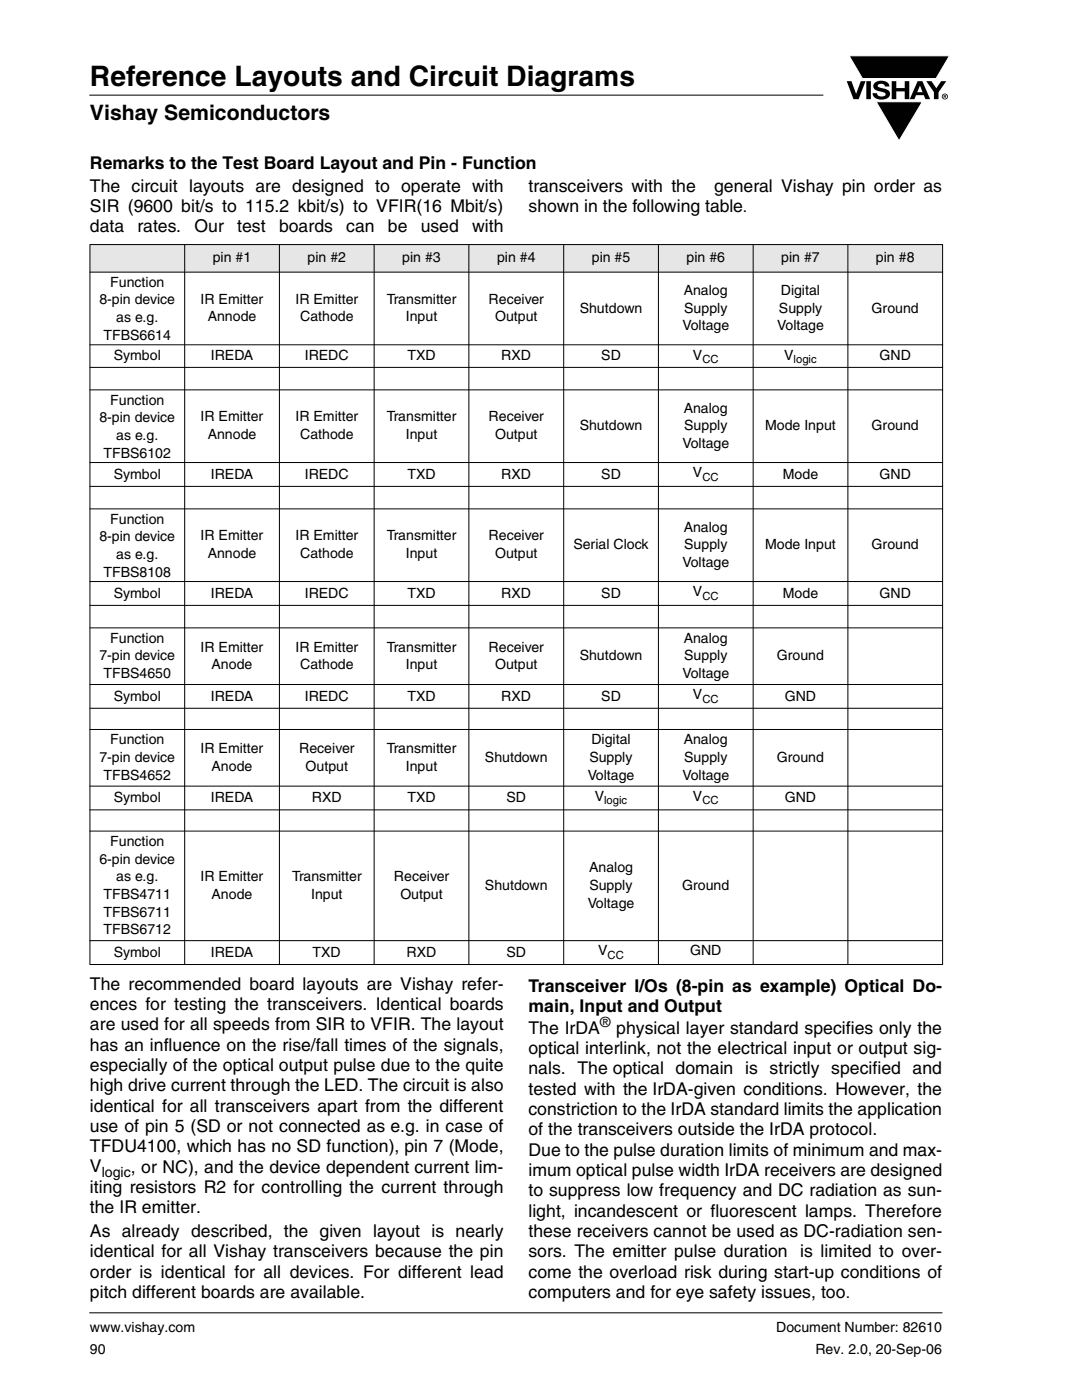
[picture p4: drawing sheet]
<svg xmlns="http://www.w3.org/2000/svg" width="216mm" height="279mm" viewBox="0 0 216 279" stroke-linecap="round" stroke-linejoin="round" font-family="sans-serif">
<defs><g id="words">
<text font-size="5.6" x="17.9" y="17.2">Reference Layouts and Circuit Diagrams</text>
<text font-size="4.2" x="17.9" y="24">Vishay Semiconductors</text>
<g font-size="3.5">
<text x="17.9" y="33.8">Remarks to the Test Board Layout and Pin - Function</text>
<text x="17.9" y="38.3">The circuit layouts are designed to operate with</text>
<text x="105.5" y="38.3">transceivers with the</text>
<text x="142.5" y="38.3">general Vishay pin order as</text>
<text x="17.9" y="42.3">SIR (9600 bit/s to 115.2 kbit/s) to VFIR(16 Mbit/s)</text>
<text x="17.9" y="46.4">data</text>
<text x="27.4" y="46.4">rates.</text>
<text x="38.8" y="46.4">Our</text>
<text x="47.3" y="46.4">test</text>
<text x="55.7" y="46.4">boards</text>
<text x="69.1" y="46.4">can</text>
<text x="77.4" y="46.4">be</text>
<text x="83.9" y="46.4">used</text>
<text x="94.2" y="46.4">with</text>
<text x="105.5" y="42.3">shown in the following table.</text>
<text x="17.9" y="197.5">The recommended board layouts are Vishay refer-</text>
<text x="105.5" y="198">Transceiver I/Os (8-pin as example) Optical Do-</text>
<text x="17.9" y="201.5">ences for testing the transceivers. Identical boards</text>
<text x="105.5" y="202">main, Input and Output</text>
<text x="17.9" y="205.6">are used for all speeds from SIR to VFIR. The layout</text>
<text x="17.9" y="209.7">has an influence on the rise/fall times of the signals,</text>
<text x="105.5" y="206.3">The IrDA</text>
<text x="123" y="206.3">physical layer standard specifies only the</text>
<text x="17.9" y="213.7">especially of the optical output pulse due to the quite</text>
<text x="105.5" y="210.4">optical interlink, not the electrical input or output sig-</text>
<text x="105.5" y="214.4">nals. The optical domain is strictly specified and</text>
<text x="17.9" y="217.8">high drive current through the LED. The circuit is also</text>
<text x="17.9" y="221.8">identical for all transceivers apart from the different</text>
<text x="105.5" y="218.5">tested with the IrDA-given conditions. However, the</text>
<text x="17.9" y="225.9">use of pin 5 (SD or not connected as e.g. in case of</text>
<text x="105.5" y="222.5">constriction to the IrDA standard limits the application</text>
<text x="105.5" y="226.6">of the transceivers outside the IrDA protocol.</text>
<text x="17.9" y="229.9">TFDU4100, which has no SD function), pin 7 (Mode,</text>
<text x="17.9" y="234">V</text>
<text x="26.1" y="234">, or NC), and the device dependent current lim-</text>
<text x="105.5" y="230.7">Due to the pulse duration limits of minimum and max-</text>
<text x="17.9" y="238.1">iting resistors R2 for controlling the current through</text>
<text x="105.5" y="234.7">imum optical pulse width IrDA receivers are designed</text>
<text x="105.5" y="238.8">to suppress low frequency and DC radiation as sun-</text>
<text x="17.9" y="242.1">the IR emitter.</text>
<text x="105.5" y="242.8">light, incandescent or fluorescent lamps. Therefore</text>
<text x="17.9" y="246.9">As already described, the given layout is nearly</text>
<text x="17.9" y="250.9">identical for all Vishay transceivers because the pin</text>
<text x="105.5" y="246.9">these receivers cannot be used as DC-radiation sen-</text>
<text x="105.5" y="250.9">sors. The emitter pulse duration</text>
<text x="159.7" y="250.9">is limited to over-</text>
<text x="17.9" y="255">order is identical for all devices. For different lead</text>
<text x="105.5" y="255">come the overload risk during start-up conditions of</text>
<text x="17.9" y="259">pitch different boards are available.</text>
<text x="105.5" y="259">computers and for eye safety issues, too.</text>
</g>
<g font-size="2.8">
<text x="42.5" y="52.4">pin #1</text>
<text x="61.4" y="52.4">pin #2</text>
<text x="80.3" y="52.4">pin #3</text>
<text x="99.2" y="52.4">pin #4</text>
<text x="118.1" y="52.4">pin #5</text>
<text x="137" y="52.4">pin #6</text>
<text x="155.9" y="52.4">pin #7</text>
<text x="174.8" y="52.4">pin #8</text>
<text x="22" y="57.3">Function</text>
<text x="136.4" y="58.9">Analog</text>
<text x="155.8" y="58.9">Digital</text>
<text x="19.8" y="60.8">8-pin device</text>
<text x="23.2" y="64.3">as e.g.</text>
<text x="40" y="60.6">IR Emitter</text>
<text x="41.4" y="64.2">Annode</text>
<text x="58.9" y="60.6">IR Emitter</text>
<text x="59.9" y="64.2">Cathode</text>
<text x="77.2" y="60.6">Transmitter</text>
<text x="81" y="64.2">Input</text>
<text x="97.5" y="60.6">Receiver</text>
<text x="98.8" y="64.2">Output</text>
<text x="115.7" y="62.4">Shutdown</text>
<text x="136.2" y="65.9">Voltage</text>
<text x="136.5" y="62.4">Supply</text>
<text x="155.1" y="65.9">Voltage</text>
<text x="155.4" y="62.4">Supply</text>
<text x="173.9" y="62.4">Ground</text>
<text x="20.7" y="67.8">TFBS6614</text>
<text x="22.7" y="71.9">Symbol</text>
<text x="42.1" y="71.9">IREDA</text>
<text x="60.8" y="71.9">IREDC</text>
<text x="81.3" y="71.9">TXD</text>
<text x="100" y="71.9">RXD</text>
<text x="120" y="71.9">SD</text>
<text x="138.3" y="71.8">V</text>
<text x="156.5" y="71.8">V</text>
<text x="175.5" y="71.9">GND</text>
<text x="22" y="80.8">Function</text>
<text x="136.4" y="82.4">Analog</text>
<text x="19.8" y="84.3">8-pin device</text>
<text x="23.2" y="87.8">as e.g.</text>
<text x="40" y="84.1">IR Emitter</text>
<text x="41.4" y="87.7">Annode</text>
<text x="58.9" y="84.1">IR Emitter</text>
<text x="59.9" y="87.7">Cathode</text>
<text x="77.2" y="84.1">Transmitter</text>
<text x="81" y="87.7">Input</text>
<text x="97.5" y="84.1">Receiver</text>
<text x="98.8" y="87.7">Output</text>
<text x="115.7" y="85.9">Shutdown</text>
<text x="136.2" y="89.4">Voltage</text>
<text x="136.5" y="85.9">Supply</text>
<text x="152.7" y="85.9">Mode Input</text>
<text x="173.9" y="85.9">Ground</text>
<text x="20.7" y="91.3">TFBS6102</text>
<text x="22.7" y="95.5">Symbol</text>
<text x="42.1" y="95.5">IREDA</text>
<text x="60.8" y="95.5">IREDC</text>
<text x="81.3" y="95.5">TXD</text>
<text x="100" y="95.5">RXD</text>
<text x="120" y="95.5">SD</text>
<text x="138.3" y="95.2">V</text>
<text x="156.2" y="95.5">Mode</text>
<text x="175.5" y="95.5">GND</text>
<text x="22" y="104.5">Function</text>
<text x="40" y="107.9">IR Emitter</text>
<text x="58.9" y="107.9">IR Emitter</text>
<text x="77.2" y="107.9">Transmitter</text>
<text x="97.5" y="107.9">Receiver</text>
<text x="136.4" y="106.1">Analog</text>
<text x="19.8" y="108">8-pin device</text>
<text x="23.2" y="111.6">as e.g.</text>
<text x="41.4" y="111.4">Annode</text>
<text x="59.9" y="111.4">Cathode</text>
<text x="81" y="111.4">Input</text>
<text x="98.8" y="111.4">Output</text>
<text x="114.4" y="109.6">Serial Clock</text>
<text x="136.2" y="113.2">Voltage</text>
<text x="136.5" y="109.6">Supply</text>
<text x="152.7" y="109.6">Mode Input</text>
<text x="173.9" y="109.6">Ground</text>
<text x="20.7" y="115.1">TFBS8108</text>
<text x="22.7" y="119.3">Symbol</text>
<text x="42.1" y="119.3">IREDA</text>
<text x="60.8" y="119.3">IREDC</text>
<text x="81.3" y="119.3">TXD</text>
<text x="100" y="119.3">RXD</text>
<text x="120" y="119.3">SD</text>
<text x="138.3" y="119">V</text>
<text x="156.2" y="119.3">Mode</text>
<text x="175.5" y="119.3">GND</text>
<text x="19.8" y="131.8">7-pin device</text>
<text x="22" y="128.2">Function</text>
<text x="40" y="130">IR Emitter</text>
<text x="58.9" y="130">IR Emitter</text>
<text x="77.2" y="130">Transmitter</text>
<text x="97.5" y="130">Receiver</text>
<text x="115.7" y="131.8">Shutdown</text>
<text x="136.4" y="128.2">Analog</text>
<text x="136.5" y="131.8">Supply</text>
<text x="155" y="131.8">Ground</text>
<text x="20.7" y="135.3">TFBS4650</text>
<text x="42.2" y="133.5">Anode</text>
<text x="59.9" y="133.5">Cathode</text>
<text x="81" y="133.5">Input</text>
<text x="98.8" y="133.5">Output</text>
<text x="136.2" y="135.3">Voltage</text>
<text x="22.7" y="139.8">Symbol</text>
<text x="42.1" y="139.8">IREDA</text>
<text x="60.8" y="139.8">IREDC</text>
<text x="81.3" y="139.8">TXD</text>
<text x="100" y="139.8">RXD</text>
<text x="120" y="139.8">SD</text>
<text x="138.3" y="139.6">V</text>
<text x="156.6" y="139.8">GND</text>
<text x="22" y="148.5">Function</text>
<text x="118" y="148.5">Digital</text>
<text x="136.4" y="148.5">Analog</text>
<text x="19.8" y="152.1">7-pin device</text>
<text x="20.7" y="155.6">TFBS4652</text>
<text x="40" y="150.3">IR Emitter</text>
<text x="42.2" y="153.8">Anode</text>
<text x="59.7" y="150.3">Receiver</text>
<text x="61" y="153.8">Output</text>
<text x="77.2" y="150.3">Transmitter</text>
<text x="81" y="153.8">Input</text>
<text x="96.8" y="152.1">Shutdown</text>
<text x="117.3" y="155.6">Voltage</text>
<text x="117.6" y="152.1">Supply</text>
<text x="136.2" y="155.6">Voltage</text>
<text x="136.5" y="152.1">Supply</text>
<text x="155" y="152.1">Ground</text>
<text x="22.7" y="160.1">Symbol</text>
<text x="42.1" y="160.1">IREDA</text>
<text x="62.2" y="160.1">RXD</text>
<text x="81.3" y="160.1">TXD</text>
<text x="101" y="160.1">SD</text>
<text x="118.7" y="159.8">V</text>
<text x="138.3" y="159.8">V</text>
<text x="156.6" y="160.1">GND</text>
<text x="19.8" y="172.3">6-pin device</text>
<text x="22" y="168.8">Function</text>
<text x="20.7" y="179.4">TFBS4711</text>
<text x="23.2" y="175.9">as e.g.</text>
<text x="40" y="175.9">IR Emitter</text>
<text x="42.2" y="179.4">Anode</text>
<text x="58.3" y="175.9">Transmitter</text>
<text x="62.1" y="179.4">Input</text>
<text x="78.6" y="175.9">Receiver</text>
<text x="79.9" y="179.4">Output</text>
<text x="96.8" y="177.6">Shutdown</text>
<text x="117.5" y="174.1">Analog</text>
<text x="117.6" y="177.6">Supply</text>
<text x="136.1" y="177.6">Ground</text>
<text x="20.7" y="182.9">TFBS6711</text>
<text x="117.3" y="181.1">Voltage</text>
<text x="20.7" y="186.4">TFBS6712</text>
<text x="22.7" y="190.9">Symbol</text>
<text x="42.1" y="190.9">IREDA</text>
<text x="62.4" y="190.9">TXD</text>
<text x="81.1" y="190.9">RXD</text>
<text x="101" y="190.9">SD</text>
<text x="119.4" y="190.7">V</text>
<text x="137.7" y="190.7">GND</text>
<text x="119.7" y="204.9">®</text>
<text x="20.3" y="234.9">logic</text>
<text x="17.9" y="265.9">www.vishay.com</text>
<text x="154.9" y="265.9">Document Number: 82610</text>
<text x="17.9" y="270.1">90</text>
<text x="162.7" y="270.1">Rev. 2.0, 20-Sep-06</text>
</g>
<g font-size="2.2">
<text x="140.1" y="72.5">CC</text>
<text x="158.3" y="72.5">logic</text>
<text x="140.1" y="95.9">CC</text>
<text x="140.1" y="119.7">CC</text>
<text x="140.1" y="140.3">CC</text>
<text x="120.5" y="160.5">logic</text>
<text x="140.1" y="160.5">CC</text>
<text x="121.2" y="191.4">CC</text>
</g>
</g></defs>
<path d="M17.9 261.9v.2M17.9 262h170.1" fill="none" stroke="#000" stroke-width=".2"/>
<path d="M169 11h20.6v17.3h-20.6z" fill="#fff"/>
<g fill="#000">
<path d="M169 16.2h.9l.9 2.5 1-2.5h.9l-1.4 3.6h-1zM169.4 11.1h20.1l-2.7 4.6h-14.7zM174.6 16.5a2.1 2.1 0 0 1 2.8 .3l.1 .5h-.9a.79 .79 0 0 0-.7-.6 .79 .79 0 0 0-.8 .4l.3 .3 1 .3a1.08 1.08 0 0 1 1.2 1 1.08 1.08 0 0 1-1.1 1.1 1.73 1.73 0 0 1-2.4-1.2h.9a.96 .96 0 0 0 .8 .7 .96 .96 0 0 0 .9-.5 1.31 1.31 0 0 0-1.2-.6 1.03 1.03 0 0 1-1.1-.5 1.03 1.03 0 0 1 .2-1.2zM177.9 16.2h.9v1.4h1.7v-1.4h.9v3.6h-.9v-1.6h-1.7v1.6h-.9zM184.8 16.2h1.1l.9 1.4 1-1.4h1l-1.5 2.2v1.4h-.9v-1.4zM174.8 20.3h9.2l-4.6 7.8z"/>
<path d="M183.6 17.1l-.6 1.3h1.1zM183.1 16.2h.9l1.6 3.6h-1l-.3-.8h-1.5l-.3 .8h-1z"/>
<path d="M188.4 19v.2h.2v-.1zM188.3 18.9l.4 .1 .1 .1-.2 .2 .2 .3-.3-.3-.1 .3h-.1zM188.1 19.3a.46 .46 0 0 0 .9 0 .46 .46 0 0 0-.9 0zM187.9 19.3a.6 .6 0 0 1 1.2 0 .6 .6 0 0 1-1.2 0z"/>
</g>
<path d="M169.4 11.1h20.1l-2.7 4.6h-14.7zM174.8 20.3h9.2l-4.6 7.8z" fill="none" stroke="#fff" stroke-width=".2"/>
<path d="M173.3 16.2v3.6" fill="none" stroke="#000" stroke-width=".91" stroke-linecap="butt"/>
<path d="M17.9 18.9v.2M17.9 19h146.4" fill="none" stroke="#000" stroke-width=".2"/>
<g fill="#e6e6e6">
<path d="M17.9 48.8h37.9v5.5h-37.9z"/>
<path d="M55.8 48.8h18.9v5.5h-18.9z"/>
<path d="M74.7 48.8h18.9v5.5h-18.9z"/>
<path d="M93.6 48.8h18.9v5.5h-18.9z"/>
<path d="M112.5 48.8h18.9v5.5h-18.9z"/>
<path d="M131.4 48.8h18.9v5.5h-18.9z"/>
<path d="M150.3 48.8h18.9v5.5h-18.9z"/>
<path d="M169.2 48.8h18.9v5.5h-18.9z"/>
</g>
<g fill="#fff">
<path d="M17.9 54.3h19v14.5h-19z"/>
<path d="M36.9 54.3h18.9v14.5h-18.9z"/>
<path d="M55.8 54.3h18.9v14.5h-18.9z"/>
<path d="M74.7 54.3h18.9v14.5h-18.9z"/>
<path d="M93.6 54.3h18.9v14.5h-18.9z"/>
<path d="M112.5 54.3h18.9v14.5h-18.9z"/>
<path d="M131.4 54.3h18.9v14.5h-18.9z"/>
<path d="M150.3 54.3h18.9v14.5h-18.9z"/>
<path d="M169.2 54.3h18.9v14.5h-18.9z"/>
<path d="M17.9 68.8h19v4.5h-19z"/>
<path d="M36.9 68.8h18.9v4.5h-18.9z"/>
<path d="M55.8 68.8h18.9v4.5h-18.9z"/>
<path d="M74.7 68.8h18.9v4.5h-18.9z"/>
<path d="M93.6 68.8h18.9v4.5h-18.9z"/>
<path d="M112.5 68.8h18.9v4.5h-18.9z"/>
<path d="M131.4 68.8h18.9v4.5h-18.9z"/>
<path d="M150.3 68.8h18.9v4.5h-18.9z"/>
<path d="M169.2 68.8h18.9v4.5h-18.9z"/>
<path d="M17.9 73.3h170.2v4.5h-170.2z"/>
<path d="M17.9 77.8h19v14.5h-19z"/>
<path d="M36.9 77.8h18.9v14.5h-18.9z"/>
<path d="M55.8 77.8h18.9v14.5h-18.9z"/>
<path d="M74.7 77.8h18.9v14.5h-18.9z"/>
<path d="M93.6 77.8h18.9v14.5h-18.9z"/>
<path d="M112.5 77.8h18.9v14.5h-18.9z"/>
<path d="M131.4 77.8h18.9v14.5h-18.9z"/>
<path d="M150.3 77.8h18.9v14.5h-18.9z"/>
<path d="M169.2 77.8h18.9v14.5h-18.9z"/>
<path d="M17.9 92.3h19v4.8h-19z"/>
<path d="M36.9 92.3h18.9v4.8h-18.9z"/>
<path d="M55.8 92.3h18.9v4.8h-18.9z"/>
<path d="M74.7 92.3h18.9v4.8h-18.9z"/>
<path d="M93.6 92.3h18.9v4.8h-18.9z"/>
<path d="M112.5 92.3h18.9v4.8h-18.9z"/>
<path d="M131.4 92.3h18.9v4.8h-18.9z"/>
<path d="M150.3 92.3h18.9v4.8h-18.9z"/>
<path d="M169.2 92.3h18.9v4.8h-18.9z"/>
<path d="M17.9 97.1h170.2v4.5h-170.2z"/>
<path d="M17.9 101.6h19v14.5h-19z"/>
<path d="M36.9 101.6h18.9v14.5h-18.9z"/>
<path d="M55.8 101.6h18.9v14.5h-18.9z"/>
<path d="M74.7 101.6h18.9v14.5h-18.9z"/>
<path d="M93.6 101.6h18.9v14.5h-18.9z"/>
<path d="M112.5 101.6h18.9v14.5h-18.9z"/>
<path d="M131.4 101.6h18.9v14.5h-18.9z"/>
<path d="M150.3 101.6h18.9v14.5h-18.9z"/>
<path d="M169.2 101.6h18.9v14.5h-18.9z"/>
<path d="M17.9 116.1h19v4.7h-19z"/>
<path d="M36.9 116.1h18.9v4.7h-18.9z"/>
<path d="M55.8 116.1h18.9v4.7h-18.9z"/>
<path d="M74.7 116.1h18.9v4.7h-18.9z"/>
<path d="M93.6 116.1h18.9v4.7h-18.9z"/>
<path d="M112.5 116.1h18.9v4.7h-18.9z"/>
<path d="M131.4 116.1h18.9v4.7h-18.9z"/>
<path d="M150.3 116.1h18.9v4.7h-18.9z"/>
<path d="M169.2 116.1h18.9v4.7h-18.9z"/>
<path d="M17.9 120.8h170.2v4.5h-170.2z"/>
<path d="M17.9 125.3h19v11.3h-19z"/>
<path d="M36.9 125.3h18.9v11.3h-18.9z"/>
<path d="M55.8 125.3h18.9v11.3h-18.9z"/>
<path d="M74.7 125.3h18.9v11.3h-18.9z"/>
<path d="M93.6 125.3h18.9v11.3h-18.9z"/>
<path d="M112.5 125.3h18.9v11.3h-18.9z"/>
<path d="M131.4 125.3h18.9v11.3h-18.9z"/>
<path d="M150.3 125.3h18.9v11.3h-18.9z"/>
<path d="M169.2 125.3h18.9v11.3h-18.9z"/>
<path d="M17.9 136.6h19v4.8h-19z"/>
<path d="M36.9 136.6h18.9v4.8h-18.9z"/>
<path d="M55.8 136.6h18.9v4.8h-18.9z"/>
<path d="M74.7 136.6h18.9v4.8h-18.9z"/>
<path d="M93.6 136.6h18.9v4.8h-18.9z"/>
<path d="M112.5 136.6h18.9v4.8h-18.9z"/>
<path d="M131.4 136.6h18.9v4.8h-18.9z"/>
<path d="M150.3 136.6h18.9v4.8h-18.9z"/>
<path d="M169.2 136.6h18.9v4.8h-18.9z"/>
<path d="M17.9 141.4h170.2v4.2h-170.2z"/>
<path d="M17.9 145.6h19v11.3h-19z"/>
<path d="M36.9 145.6h18.9v11.3h-18.9z"/>
<path d="M55.8 145.6h18.9v11.3h-18.9z"/>
<path d="M74.7 145.6h18.9v11.3h-18.9z"/>
<path d="M93.6 145.6h18.9v11.3h-18.9z"/>
<path d="M112.5 145.6h18.9v11.3h-18.9z"/>
<path d="M131.4 145.6h18.9v11.3h-18.9z"/>
<path d="M150.3 145.6h18.9v11.3h-18.9z"/>
<path d="M169.2 145.6h18.9v11.3h-18.9z"/>
<path d="M17.9 156.9h19v4.7h-19z"/>
<path d="M36.9 156.9h18.9v4.7h-18.9z"/>
<path d="M55.8 156.9h18.9v4.7h-18.9z"/>
<path d="M74.7 156.9h18.9v4.7h-18.9z"/>
<path d="M93.6 156.9h18.9v4.7h-18.9z"/>
<path d="M112.5 156.9h18.9v4.7h-18.9z"/>
<path d="M131.4 156.9h18.9v4.7h-18.9z"/>
<path d="M150.3 156.9h18.9v4.7h-18.9z"/>
<path d="M169.2 156.9h18.9v4.7h-18.9z"/>
<path d="M17.9 161.6h170.2v4.3h-170.2z"/>
<path d="M17.9 165.9h19v21.8h-19z"/>
<path d="M36.9 165.9h18.9v21.8h-18.9z"/>
<path d="M55.8 165.9h18.9v21.8h-18.9z"/>
<path d="M74.7 165.9h18.9v21.8h-18.9z"/>
<path d="M93.6 165.9h18.9v21.8h-18.9z"/>
<path d="M112.5 165.9h18.9v21.8h-18.9z"/>
<path d="M131.4 165.9h18.9v21.8h-18.9z"/>
<path d="M150.3 165.9h37.8v21.8h-37.8z"/>
<path d="M17.9 187.7h19v4.8h-19z"/>
<path d="M36.9 187.7h18.9v4.8h-18.9z"/>
<path d="M55.8 187.7h18.9v4.8h-18.9z"/>
<path d="M74.7 187.7h18.9v4.8h-18.9z"/>
<path d="M93.6 187.7h18.9v4.8h-18.9z"/>
<path d="M112.5 187.7h18.9v4.8h-18.9z"/>
<path d="M131.4 187.7h18.9v4.8h-18.9z"/>
<path d="M150.3 187.7h37.8v4.8h-37.8z"/>
</g>
<g fill="none" stroke="#000" stroke-width=".2">
<path d="M17.9 48.8h170.3M17.9 54.3h170.3M17.9 48.9v143.5M36.9 48.7v143.9M55.8 48.7v143.9M74.7 48.7v143.9M93.6 48.7v143.9M112.5 48.7v143.9M131.4 48.7v143.9M150.3 48.7v143.9M169.2 48.7v143.9M188.1 48.9v143.5"/>
<path d="M17.9 68.8h170.3M17.9 73.3h170.3M17.9 77.8h170.3M17.9 92.3h170.3M17.9 97.1h170.3M17.9 101.6h170.3M17.9 116.1h170.3M17.9 120.8h170.3M17.9 125.3h170.3M17.9 136.6h170.3M17.9 141.4h170.3M17.9 145.6h170.3"/>
<path d="M17.9 156.9h170.3M17.9 161.6h170.3M17.9 165.9h170.3M17.9 187.7h170.3M17.9 192.5h170.3"/>
</g>
<use href="#words"/>
</svg>
